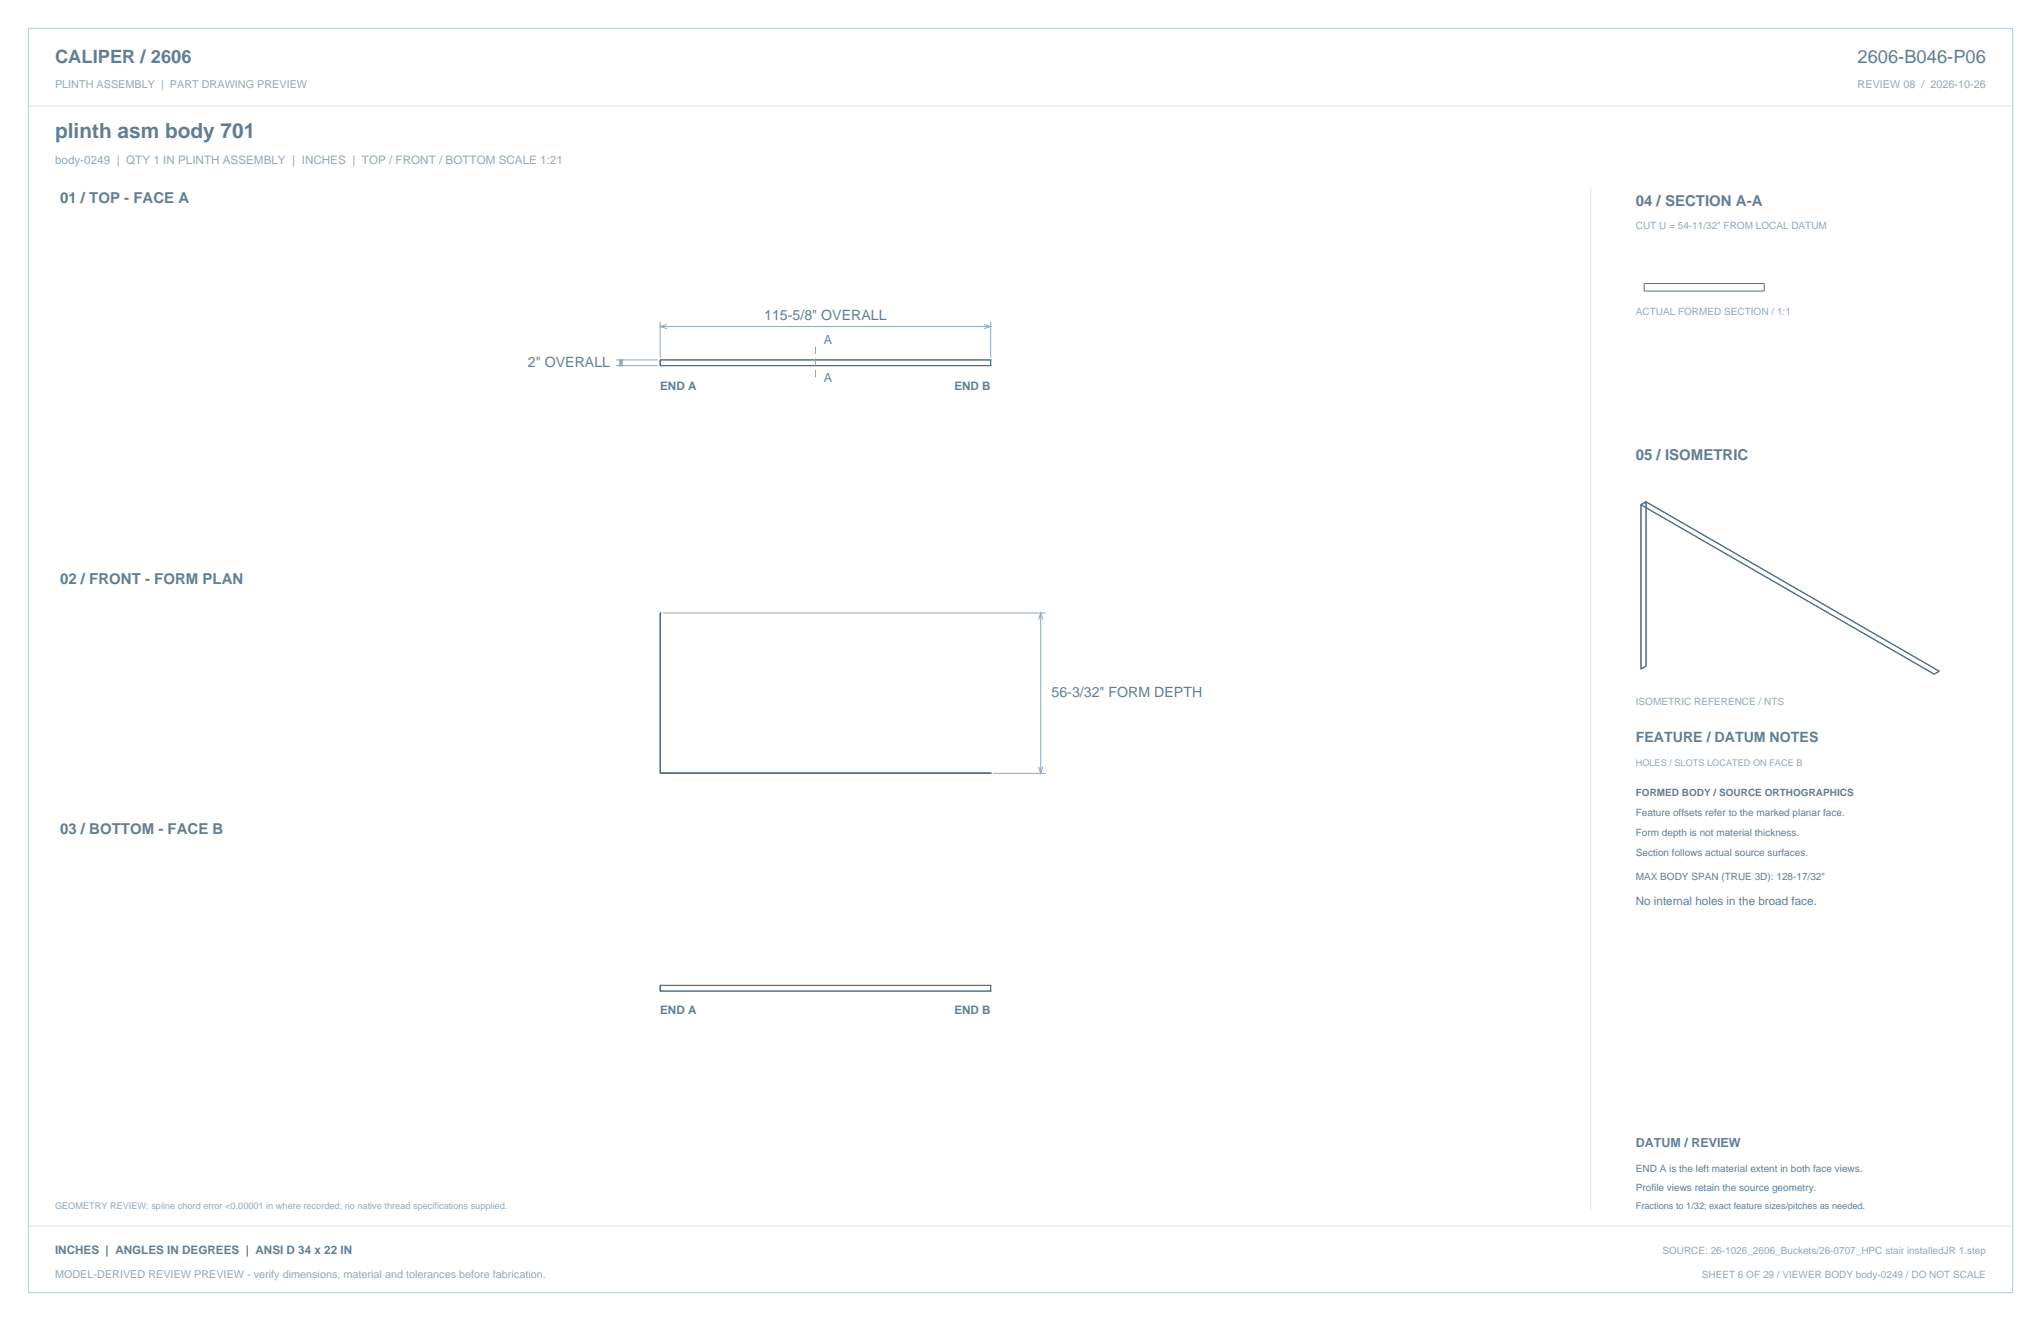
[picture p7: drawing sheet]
<svg xmlns="http://www.w3.org/2000/svg" width="864mm" height="559mm" viewBox="0 0 864 559" stroke-linecap="round" stroke-linejoin="round" font-family="sans-serif">
<defs><g id="words">
<text font-size="8.8" fill="#617e94" x="23.3" y="58.2">plinth asm body 701</text>
<g font-size="7.8" fill="#617e94">
<text x="23.3" y="26.8">CALIPER / 2606</text>
<text x="786" y="26.8">2606-B046-P06</text>
</g>
<g font-size="6.3" fill="#617e94">
<text x="25.4" y="86.1">01 / TOP - FACE A</text>
<text x="692.1" y="87.1">04 / SECTION A-A</text>
<text x="692.1" y="194.4">05 / ISOMETRIC</text>
<text x="25.4" y="246.9">02 / FRONT - FORM PLAN</text>
<text x="25.4" y="352.8">03 / BOTTOM - FACE B</text>
</g>
<g font-size="6" fill="#617e94">
<text x="323.4" y="135.3">115-5/8&quot; OVERALL</text>
<text x="223.4" y="155.2">2&quot; OVERALL</text>
<text x="444.9" y="295">56-3/32&quot; FORM DEPTH</text>
<text x="692.1" y="314">FEATURE / DATUM NOTES</text>
</g>
<g font-size="5.3" fill="#617e94">
<text x="348.6" y="145.5">A</text>
<text x="348.6" y="161.7">A</text>
<text x="692.1" y="485.1">DATUM / REVIEW</text>
</g>
<text font-size="4.9" fill="#93a8b9" x="23.3" y="69.5">body-0249 | QTY 1 IN PLINTH ASSEMBLY | INCHES | TOP / FRONT / BOTTOM SCALE 1:21</text>
<g font-size="4.9" fill="#617e94">
<text x="279.3" y="164.9">END A</text>
<text x="403.8" y="164.9">END B</text>
<text x="692.1" y="382.8">No internal holes in the broad face.</text>
<text x="279.3" y="429.1">END A</text>
<text x="403.8" y="429.1">END B</text>
<text x="23.3" y="530.6">INCHES | ANGLES IN DEGREES | ANSI D 34 x 22 IN</text>
</g>
<g font-size="4.6" fill="#93a8b9">
<text x="23.3" y="37">PLINTH ASSEMBLY | PART DRAWING PREVIEW</text>
<text x="786" y="37">REVIEW 08 / 2026-10-26</text>
<text x="23.3" y="540.5">MODEL-DERIVED REVIEW PREVIEW - verify dimensions, material and tolerances before fabrication.</text>
</g>
<g font-size="4.2" fill="#93a8b9">
<text x="692.1" y="97">CUT U = 54-11/32&quot; FROM LOCAL DATUM</text>
<text x="692.1" y="133.3">ACTUAL FORMED SECTION / 1:1</text>
<text x="692.1" y="298.1">ISOMETRIC REFERENCE / NTS</text>
<text x="703.4" y="530.6">SOURCE: 26-1026_2606_Buckets/26-0707_HPC stair installedJR 1.step</text>
<text x="720.1" y="540.5">SHEET 6 OF 29 / VIEWER BODY body-0249 / DO NOT SCALE</text>
</g>
<g font-size="4.2" fill="#617e94">
<text x="692.1" y="336.9">FORMED BODY / SOURCE ORTHOGRAPHICS</text>
<text x="692.1" y="345.4">Feature offsets refer to the marked planar face.</text>
<text x="692.1" y="353.8">Form depth is not material thickness.</text>
<text x="692.1" y="362.3">Section follows actual source surfaces.</text>
<text x="692.1" y="372.2">MAX BODY SPAN (TRUE 3D): 128-17/32&quot;</text>
<text x="692.1" y="495.7">END A is the left material extent in both face views.</text>
<text x="692.1" y="503.8">Profile views retain the source geometry.</text>
</g>
<g font-size="3.9" fill="#93a8b9">
<text x="692.1" y="323.8">HOLES / SLOTS LOCATED ON FACE B</text>
<text x="23.3" y="511.5">GEOMETRY REVIEW: spline chord error &lt;0.00001 in where recorded; no native thread specifications supplied.</text>
</g>
<text font-size="3.9" fill="#617e94" x="692.1" y="511.5">Fractions to 1/32; exact feature sizes/pitches as needed.</text>
</g></defs>
<path d="M12 12h839.6v534.8h-839.6z" fill="none" stroke="#b8cad8" stroke-width=".42"/>
<path d="M12 44.8h839.6M673.1 79.4v432.1M12 518.6h839.6" fill="none" stroke="#dbe5ed" stroke-width=".42"/>
<g fill="none" stroke="#536f85" stroke-width=".42">
<path d="M695.7 119.9h50.8v3.2h-50.8zM279.3 152.2h139.9v2.5h-139.9zM279.5 152.2v2.5M694.3 213.4l124.1 71.7M694.3 213.4v69.6M694.3 213.4l.1 .2M694.4 213.6l124 71.6M694.4 213.6v69.4M696.4 212.2v69.5M696.4 212.2l-2.1 1.2M696.4 212.2l.1 .2M696.4 212.2l124.2 71.7"/>
<path d="M696.5 212.4v69.4M696.5 212.4l-2.1 1.2M696.5 212.4l124.1 71.6M694.3 283h.1M696.4 281.7l.1 .1M696.4 281.7l-2.1 1.3M696.5 281.8l-2.1 1.2M818.4 285.1v.1M820.6 283.9v.1M820.6 283.9l-2.2 1.2M820.6 284l-2.2 1.2M279.5 327l-.2-67.7v67.8"/>
<path d="M279.5 327l139.7 .1h-139.9M279.5 327l-.2 .1M279.3 416.8h139.9v2.5h-139.9zM279.5 416.8v2.5"/>
</g>
<g fill="none" stroke="#93a8b9" stroke-width=".42">
<path d="M279.3 136v15.2M279.3 138.1h139.9M282.1 137.3l-2.8 .8 2.8 .9M416.4 137.3l2.8 .8-2.8 .9M419.2 136v15.2M260.6 152.2h17.7M260.6 154.7h17.7M261.9 155.1l.8-2.9 .9 2.9M261.9 151.8l.8 2.9 .9-2.9M262.7 152.2v2.5M280.5 259.3h162M440.3 259.3v67.8"/>
<path d="M439.5 262.1l.8-2.8 .9 2.8M420.2 327.1h22.3M439.5 324.3l.8 2.8 .9-2.8"/>
</g>
<path d="M345.1 146.6v13.4" fill="none" stroke="#93a8b9" stroke-width=".42" stroke-dasharray="3.2 1.8" stroke-linecap="butt"/>
<use href="#words"/>
</svg>
